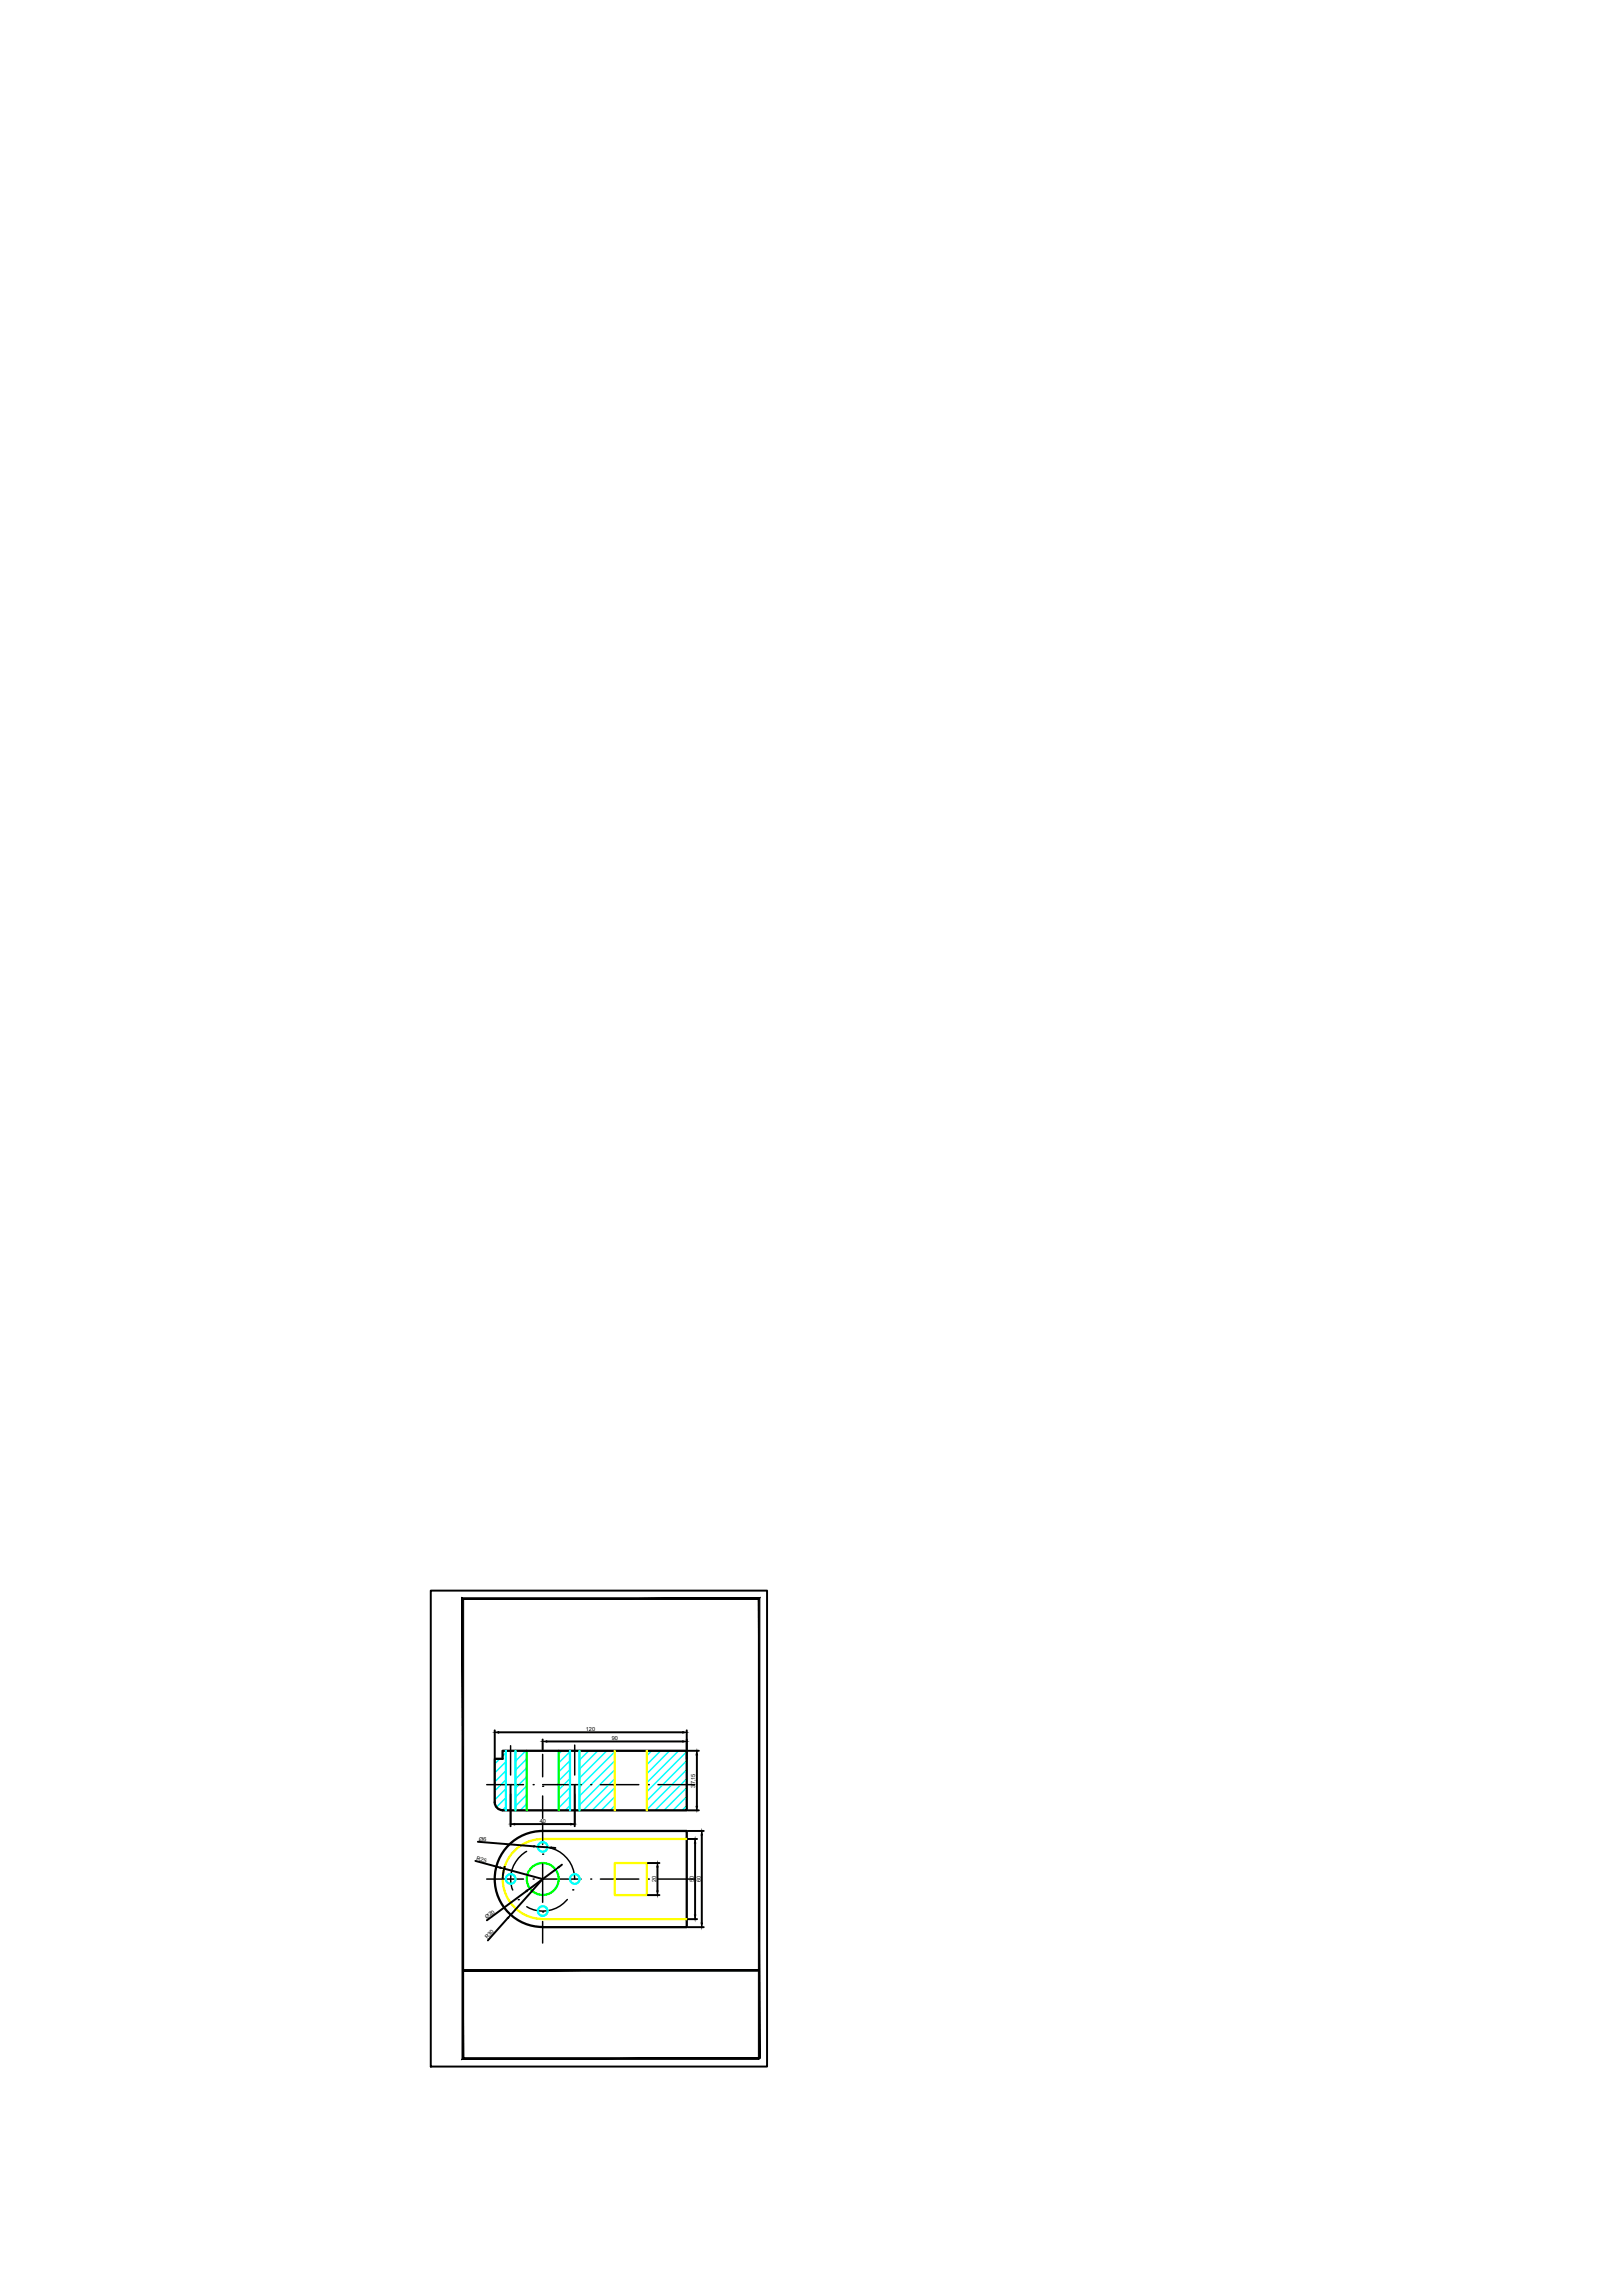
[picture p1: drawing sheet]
<svg xmlns="http://www.w3.org/2000/svg" width="210mm" height="297mm" viewBox="0 0 210 297" stroke-linecap="round" stroke-linejoin="round" font-family="sans-serif">
<defs><g id="words">
<g font-size=".7">
<text x="75.8" y="224">120</text>
<text x="79.2" y="225.1">90</text>
<text x="90" y="231.3" transform="rotate(-90 90 231.3)">37,15</text>
<text x="62" y="238.1" transform="rotate(5 62 238.1)">Ø6</text>
<text x="69.8" y="235.9">40</text>
<text x="61.6" y="240.6" transform="rotate(15 61.6 240.6)">R25</text>
<text x="84.9" y="243.5" transform="rotate(-90 84.9 243.5)">20</text>
<text x="89.8" y="243.5" transform="rotate(-90 89.8 243.5)">50</text>
<text x="90.7" y="243.5" transform="rotate(-90 90.7 243.5)">60</text>
<text x="63" y="248.3" transform="rotate(-36 63 248.3)">Ø20</text>
<text x="63.1" y="250.9" transform="rotate(-48 63.1 250.9)">R30</text>
</g>
</g></defs>
<!-- layer: 0 -->
<path d="M55.7 205.8h43.6v61.6h-43.6z" fill="none" stroke="#000" stroke-width=".25"/>
<g fill="#000" stroke="#000" stroke-width=".13">
<path d="M59.9 254.8v.2l38.3-.2zM59.9 255l38.3-.2v.2z"/>
<path d="M59.8 266.4h38.4v-.2zM60 266.2h38.2l-38.4 .2zM59.8 206.7v59.7l.2-.2zM59.8 206.7l.2 .2v59.3zM59.8 206.7l.2 .2 38.3-.2zM60 206.9l38.3-.2-.2 .2zM98.3 206.7l-.2 .2 .2 59.4zM98.1 206.9l.2 59.4h-.2z"/>
</g>
<path d="M65 234.2a1.03 1.03 0 0 1-1-1v-5.7h1v-1h23.9v7.7h-23.9M65.8 238.7a6.2 6.2 0 0 1 4.4-1.8h18.7v12.4h-18.7a6.2 6.2 0 0 1-5.7-3.8 6.2 6.2 0 0 1 1.3-6.8z" fill="none" stroke="#000" stroke-width=".3"/>
<path d="M79.6 226.5v7.7M83.7 226.5v7.7M88.9 237.9h-18.7a5.2 5.2 0 0 0-5.1 5.2 5.2 5.2 0 0 0 5.1 5.2h18.7M79.6 241h4.1v4.2h-4.1z" fill="none" stroke="#ff0" stroke-width=".3"/>
<g fill="none" stroke="#000" stroke-width=".19">
<path d="M63 230.9h4.7M66.1 230.9h.1M66.1 225.8v3.8M66.1 232.1v3.8M68.1 239.5a4.1 4.1 0 0 0-1.7 5M69 230.9h.1M69.5 239h.1M70.2 239.9h.1M70.2 231.1h.1M70.2 227v2.9M70.2 232.3v2.9M70.2 235.8v2.8"/>
<path d="M70.2 230.9h5M70.9 239a4.2 4.2 0 0 1 3.5 4.1M74.4 230.9h.1M74.4 225.8v3.8M74.4 232.1v3.9M76.4 230.9h.1M77.7 230.9h5M83.9 230.9h.1M85.1 230.9h4.8M63 243.1h4.7M67.1 245.8h.1M69 243.1h.1"/>
<path d="M70.2 247.4h.1M70.2 243.1h5M70.2 241.1v5M70.2 248.6v2.8M73.4 245.7a4.1 4.1 0 0 1-5.2 1M74.1 244.5h.1M76.4 243.1h.1M77.7 243.1h5M83.9 243.1h.1M85.1 243.1h4.8"/>
</g>
<g fill="none" stroke="#0f0" stroke-width=".3">
<path d="M68.1 226.5v7.7M72.3 226.5v7.7"/>
<circle cx="70.2" cy="243.1" r="2.06"/>
</g>
<g fill="none" stroke="#0ff" stroke-width=".19">
<path d="M64.7 227.5l-.7 .7M65.5 226.8l-.5 .4M65.5 227.9l-1.5 1.5M65.5 229.1l-1.5 1.4M65.5 230.3l-1.5 1.4M65.5 231.4l-1.5 1.5M65.5 232.6l-1.3 1.2M65.5 233.7l-.5 .5M66.9 226.5l-.2 .2M68 226.5l-1.3 1.4M68.1 229.9l-1.4 1.5M68.1 227.6l-1.4 1.4"/>
<path d="M68.1 228.7l-1.4 1.5M68.1 231.1l-1.4 1.4M68.1 232.2l-1.4 1.5M68.1 233.4l-.8 .8M72.7 226.5l-.4 .4M73.8 226.6l-1.5 1.5M73.8 227.8l-1.5 1.4M73.8 228.9l-1.5 1.5M73.8 230.1l-1.5 1.5M73.8 231.3l-1.5 1.4M73.8 232.4l-1.5 1.5M73.8 233.6l-.7 .6"/>
<path d="M75 226.5h.1M76.2 226.5l-1.2 1.2M77.4 226.5l-2.4 2.4M78.5 226.5l-3.5 3.5M79.6 226.6l-4.6 4.6M79.6 227.8l-4.6 4.6M79.6 229l-4.6 4.5M79.6 230.1l-4.1 4.1M79.6 231.3l-3 2.9M79.6 232.5l-1.8 1.7M79.6 233.6l-.6 .6M84.3 226.5l-.6 .6"/>
<path d="M85.5 226.5l-1.8 1.8M86.6 226.5l-2.9 3M87.8 226.5l-4.1 4.1M88.9 226.6l-5.2 5.2M88.9 227.8l-5.2 5.2M88.9 228.9l-5.2 5.2M88.9 230.1l-4.1 4.1M88.9 231.3l-3 2.9M88.9 232.4l-1.8 1.8M88.9 233.6l-.6 .6"/>
</g>
<g fill="none" stroke="#0ff" stroke-width=".3">
<path d="M65.5 226.5v7.7M66.7 226.5v7.7M73.8 226.5v7.7M75 226.5v7.7"/>
<circle cx="70.2" cy="238.9" r=".62"/>
<circle cx="66.1" cy="243.1" r=".62"/>
<circle cx="70.2" cy="247.2" r=".62"/>
<circle cx="74.4" cy="243.1" r=".62"/>
</g>
<g fill="none" stroke="#000" stroke-width=".25">
<path d="M61.8 238.3l7.3 .6M64 223.9v3.5M64.5 224.1h23.9M66.1 231v5.3M66.6 236h7.3M69.6 238.9l1.3 .1M70.2 225v1.4M70.8 225.3h17.6M71.4 239l.5 .1M74.4 231v5.3M88.9 223.9v3.5M89 237.9h1.2"/>
<path d="M89 236.9h2.1M89 226.5h1.4M89 234.2h1.4M90 238.4v9.4M90.2 227v6.7M90.8 237.4v11.4M61.5 240.7l3.2 .9M65.2 241.7l5 1.4-4.1 4.6M65.3 241.5l-.2 1.5M65.7 248.1l-2.6 2.9M68.1 244.6l-5.1 3.8M71.9 241.9l-3.3 2.4"/>
<path d="M72.7 241.2l-.4 .4M83.8 241h1.5M83.8 245.2h1.5M85.1 241.5v3.1M89 248.3h1.2M89 249.3h2.1"/>
</g>
<g fill="#000" stroke="#000" stroke-width=".13">
<path d="M64 224.1l.5-.1v.2zM66.1 236l.5-.1v.2zM69.1 238.8l.5 .1-.5 .1zM70.2 225.3l.6-.1v.2zM70.9 239h.5v.1zM73.9 235.9l.5 .1-.5 .1zM88.4 224l.5 .1-.5 .1zM88.4 225.2l.5 .1-.5 .1zM90 237.9v.5h-.1zM90.1 233.7h.2l-.1 .5zM90.2 226.5l.1 .5h-.2zM90.8 236.9l.1 .5h-.2z"/>
<path d="M64.7 241.5l.5 .2h-.5zM65.7 248.1l.4-.4-.3 .5zM68.1 244.6l.5-.3-.4 .4zM72.3 241.5l.1 .1-.5 .3zM85 244.6h.2l-.1 .6zM85.1 241l.1 .5h-.2zM89.9 247.8h.1v.5zM90.7 248.8h.2l-.1 .5z"/>
</g>
<use href="#words"/>
</svg>
